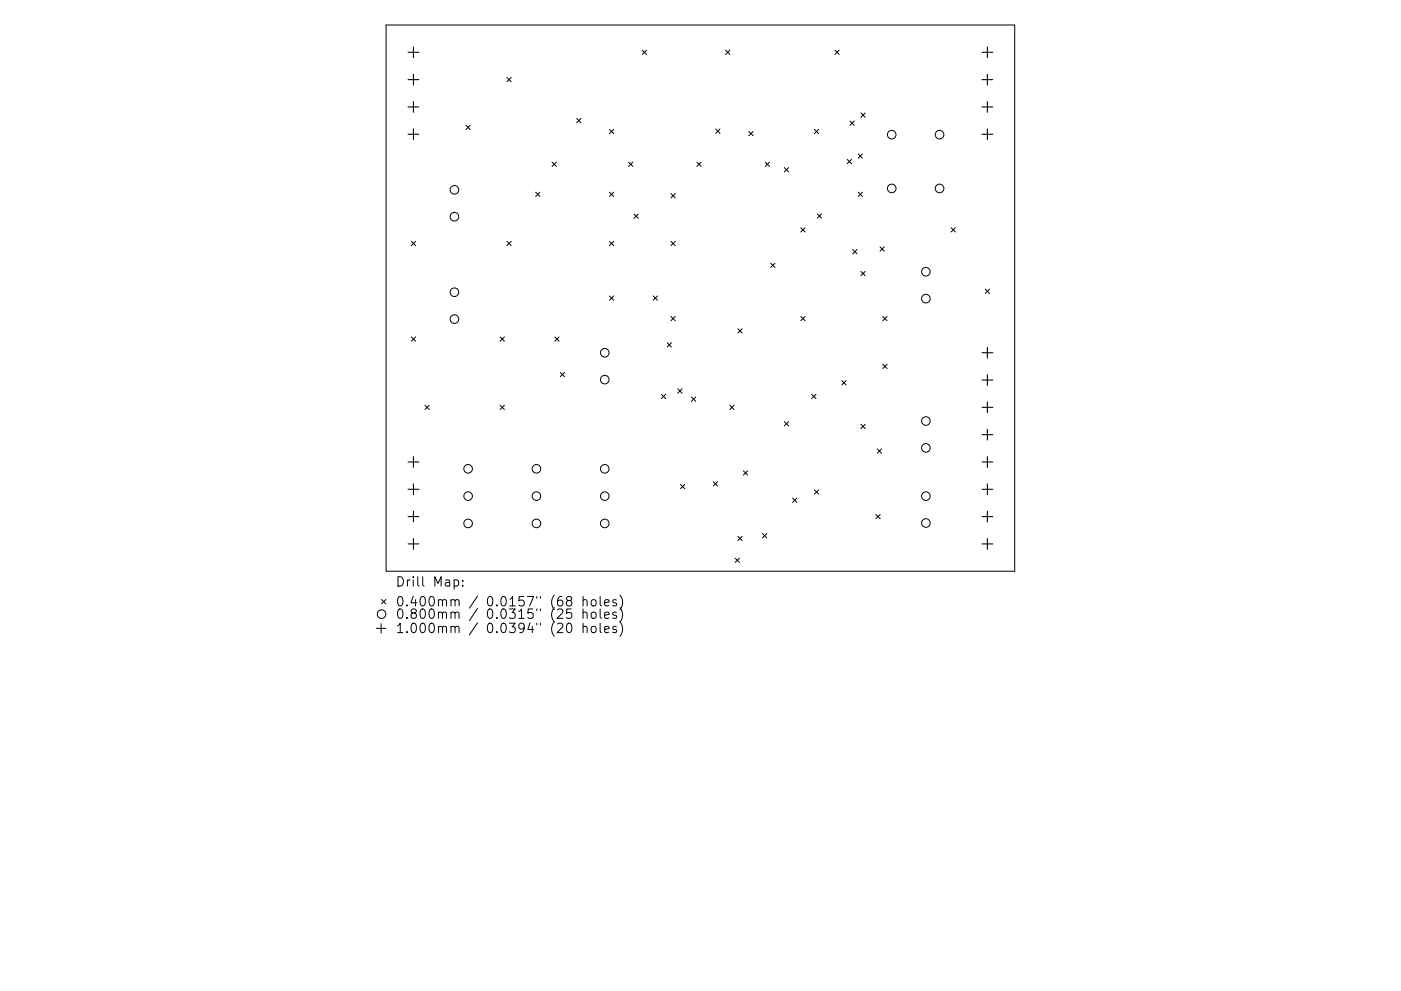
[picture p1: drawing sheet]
<svg xmlns="http://www.w3.org/2000/svg" width="297mm" height="210mm" viewBox="0 0 297 210" stroke-linecap="round" stroke-linejoin="round" font-family="sans-serif">
<defs><g id="words">
<g font-size="2.8">
<text x="83.8" y="124.5">Drill Map:</text>
<text x="83.8" y="128.7">0.400mm / 0.0157&quot; (68 holes)</text>
<text x="83.8" y="131.3">0.800mm / 0.0315&quot; (25 holes)</text>
<text x="83.8" y="134.3">1.000mm / 0.0394&quot; (20 holes)</text>
</g>
</g></defs>
<g fill="none" stroke="#000" stroke-width=".21">
<path d="M81.9 5.3h133.2v115.9h-133.2zM107.5 16.4l.9 1M108.4 16.4l-.9 1M136.2 10.6l.9 1M137.1 10.6l-.9 1M153.8 10.6l1 1M154.8 10.6l-1 1M177 10.6l.9 1M177.9 10.6l-.9 1M98.8 26.6l.9 .9M99.7 26.6l-.9 .9M117 34.4l1 .9"/>
<path d="M118 34.4l-1 .9M122.3 25.1l.9 .9M123.2 25.1l-.9 .9M129.2 27.4l.9 1M130.1 27.4l-.9 1M133.3 34.4l.9 .9M134.2 34.4l-.9 .9M147.8 34.4l.9 .9M148.7 34.4l-.9 .9M151.7 27.4l1 .9M152.7 27.4l-1 .9M158.8 27.9l.9 .9"/>
<path d="M159.7 27.9l-.9 .9M162.2 34.4l1 .9M163.2 34.4l-1 .9M166.3 35.6l.9 .9M167.2 35.6l-.9 .9M172.7 27.4l.9 1M173.6 27.4l-.9 1M179.6 33.8l.9 .9M180.2 25.7l.9 .9M180.5 33.8l-.9 .9M181.1 25.7l-.9 .9M181.9 32.7l1 .9"/>
<path d="M182.5 24l.9 .9M182.9 32.7l-1 .9M183.4 24l-.9 .9M87.2 51.2l.9 .9M88.1 51.2l-.9 .9M107.5 51.2l.9 .9M108.4 51.2l-.9 .9M113.6 40.8l.9 .9M114.5 40.8l-.9 .9M129.2 40.8l.9 .9M129.2 51.2l.9 .9M130.1 40.8l-.9 .9"/>
<path d="M130.1 51.2l-.9 .9M134.4 45.4l.9 .9M135.3 45.4l-.9 .9M142.3 41.1l.9 .9M142.3 51.2l.9 .9M143.2 41.1l-.9 .9M143.2 51.2l-.9 .9M163.4 55.8l.9 1M164.3 55.8l-.9 1M169.8 48.3l.9 .9M170.7 48.3l-.9 .9M173.3 45.4l.9 .9"/>
<path d="M174.2 45.4l-.9 .9M180.8 52.9l.9 1M181.7 52.9l-.9 1M181.9 40.8l1 .9M182.5 57.6l.9 .9M182.9 40.8l-1 .9M183.4 57.6l-.9 .9M186.6 52.4l.9 .9M187.5 52.4l-.9 .9M201.6 48.3l1 .9M202.6 48.3l-1 .9M87.2 71.5l.9 .9"/>
<path d="M88.1 71.5l-.9 .9M106 71.5l.9 .9M106.9 71.5l-.9 .9M117.6 71.5l.9 .9M118.5 71.5l-.9 .9M118.8 79l.9 .9M119.7 79l-.9 .9M129.2 62.8l.9 .9M130.1 62.8l-.9 .9M138.5 62.8l.9 .9M139.4 62.8l-.9 .9M141.5 72.7l.9 .9"/>
<path d="M142.3 67.1l.9 1M142.4 72.7l-.9 .9M143.2 67.1l-.9 1M156.4 69.7l1 1M157.4 69.7l-1 1M169.8 67.1l.9 1M170.7 67.1l-.9 1M187.2 67.1l.9 1M187.2 77.3l.9 .9M188.1 67.1l-.9 1M188.1 77.3l-.9 .9M208.9 61.3l.9 1"/>
<path d="M209.8 61.3l-.9 1M90.1 86l.9 .9M91 86l-.9 .9M106 86l.9 .9M106.9 86l-.9 .9M140.2 83.7l.9 .9M141.1 83.7l-.9 .9M143.7 82.5l.9 .9M144.6 82.5l-.9 .9M146.6 84.2l.9 .9M147.5 84.2l-.9 .9M154.7 86l.9 .9"/>
<path d="M155.6 86l-.9 .9M157.6 99.9l.9 .9M158.5 99.9l-.9 .9M166.3 89.4l.9 1M167.2 89.4l-.9 1M172.1 83.7l.9 .9M173 83.7l-.9 .9M178.5 80.8l.9 .9M179.4 80.8l-.9 .9M182.5 90l.9 .9M183.4 90l-.9 .9M186 95.2l.9 1"/>
<path d="M186.9 95.2l-.9 1M144.3 102.8l.9 .9M145.2 102.8l-.9 .9M151.2 102.2l.9 .9M152.1 102.2l-.9 .9M155.9 118.4l.9 .9M156.4 113.8l1 .9M156.8 118.4l-.9 .9M157.4 113.8l-1 .9M161.7 113.2l.9 .9M162.6 113.2l-.9 .9M168 105.7l.9 .9"/>
<path d="M168.9 105.7l-.9 .9M172.7 103.9l.9 .9M173.6 103.9l-.9 .9M185.7 109.2l.9 .9M186.6 109.2l-.9 .9M79.8 133.3h2M80.8 132.3v2M80.9 127.2l.9 .9M81.8 127.2l-.9 .9M96.3 123.1l.6-.1 .3 .4v.6l-.1 .3h-.8M98.1 124.2v.2M98.1 123.1v.2"/>
<path d="M120.4 132.3l.4-.1a1.25 1.25 0 0 1 0 2h-.2a1.33 1.33 0 0 1-.2-1.9zM120.5 127.4l-.4-.4 .1-.3 .3-.1 .6 .1 .1 .2-.1 .3-.8 .3-.2 .3v.4l.4 .4 .6-.1 .1-.3v-.4l-.3-.4M121.1 129.2h-.9l-.1 .9 .3-.1 .7 .1 .1 .2-.1 .7-.2 .2h-.5l-.3-.2M123.6 127.4l.3-.2 .5 .1 .1 1.3M123.6 130.1a.5 .5 0 0 1 .9 0v1.1M123.6 133.1a.5 .5 0 0 1 .9 .1v1M123.6 126.6v2M123.6 129.2v2M123.6 132.2v2M125.4 127.4l.3-.2a.54 .54 0 0 1 .7 .4l-.1 .8-.6 .2-.4-.4zM125.4 130.1l.3-.2 .6 .2 .1 .7-.2 .3-.5 .1-.3-.2zM125.4 133.1l.3-.2 .6 .2 .1 .7-.2 .3-.5 .1-.3-.2z"/>
<path d="M127.2 126.6v1.7l.3 .3M127.2 129.2v1.7l.3 .3M127.2 132.2v1.7l.3 .3M128.2 127.9l.9-.2v-.4l-.6-.1-.3 .3 .1 1h.8M128.2 130.5l.9-.2v-.3l-.6-.1-.3 .2 .1 1h.8M128.2 133.6l.9-.2v-.4l-.6-.1-.3 .3 .1 .9h.8M130.7 127.3l-.5-.1-.3 .3 .1 .3 .7 .2v.5h-.8M130.7 130l-.5-.1-.3 .2 .1 .3 .7 .2v.5h-.8M130.7 133l-.5-.1-.3 .3 .1 .3 .7 .2v.4h-.8M131.4 126.3a2.29 2.29 0 0 1 0 3M131.4 128.9a2.29 2.29 0 0 1 0 3.1M131.4 131.9a2.29 2.29 0 0 1 0 3.1"/>
<circle cx="189.1" cy="40" r=".91"/>
<circle cx="189.1" cy="28.6" r=".91"/>
<circle cx="199.2" cy="40" r=".91"/>
<circle cx="199.2" cy="28.6" r=".91"/>
<circle cx="96.4" cy="40.3" r=".91"/>
<circle cx="96.4" cy="46" r=".91"/>
<circle cx="196.3" cy="57.7" r=".91"/>
<circle cx="96.4" cy="67.7" r=".91"/>
<circle cx="96.4" cy="62" r=".91"/>
<circle cx="128.2" cy="74.8" r=".91"/>
<circle cx="196.3" cy="63.4" r=".91"/>
<circle cx="99.2" cy="99.5" r=".91"/>
<circle cx="113.7" cy="99.5" r=".91"/>
<circle cx="128.2" cy="80.5" r=".91"/>
<circle cx="128.2" cy="99.5" r=".91"/>
<circle cx="196.3" cy="95" r=".91"/>
<circle cx="196.3" cy="89.3" r=".91"/>
<circle cx="99.2" cy="105.3" r=".91"/>
<circle cx="99.2" cy="111.1" r=".91"/>
<circle cx="113.7" cy="111.1" r=".91"/>
<circle cx="113.7" cy="105.3" r=".91"/>
<circle cx="128.2" cy="111.1" r=".91"/>
<circle cx="128.2" cy="105.3" r=".91"/>
<circle cx="196.3" cy="111" r=".91"/>
<circle cx="196.3" cy="105.3" r=".91"/>
<circle cx="80.9" cy="130.3" r=".91"/>
</g>
<g fill="none" stroke="#000" stroke-width=".23">
<path d="M86.5 11.1h2.3M86.5 16.9h2.3M87.7 10v2.2M87.7 15.8v2.2M208.2 11.1h2.3M208.2 16.9h2.3M209.3 10v2.2M209.3 15.8v2.2M86.5 22.7h2.3M86.5 28.5h2.3M87.7 21.5v2.3M87.7 27.3v2.3"/>
<path d="M208.2 22.7h2.3M208.2 28.5h2.3M209.3 21.5v2.3M209.3 27.3v2.3M208.2 74.8h2.3M209.3 73.7v2.3M209.3 79.5v2.3M86.5 98h2.3M87.7 96.9v2.3M208.2 98h2.3M208.2 80.6h2.3M208.2 86.4h2.3"/>
<path d="M208.2 92.2h2.3M209.3 85.3v2.3M209.3 91.1v2.3M209.3 96.9v2.3M86.5 103.8h2.3M86.5 109.6h2.3M86.5 115.4h2.3M87.7 102.7v2.3M87.7 108.5v2.2M87.7 114.3v2.2M208.2 103.8h2.3M208.2 109.6h2.3"/>
<path d="M208.2 115.4h2.3M209.3 102.7v2.3M209.3 108.5v2.2M209.3 114.3v2.2"/>
</g>
<use href="#words"/>
</svg>
